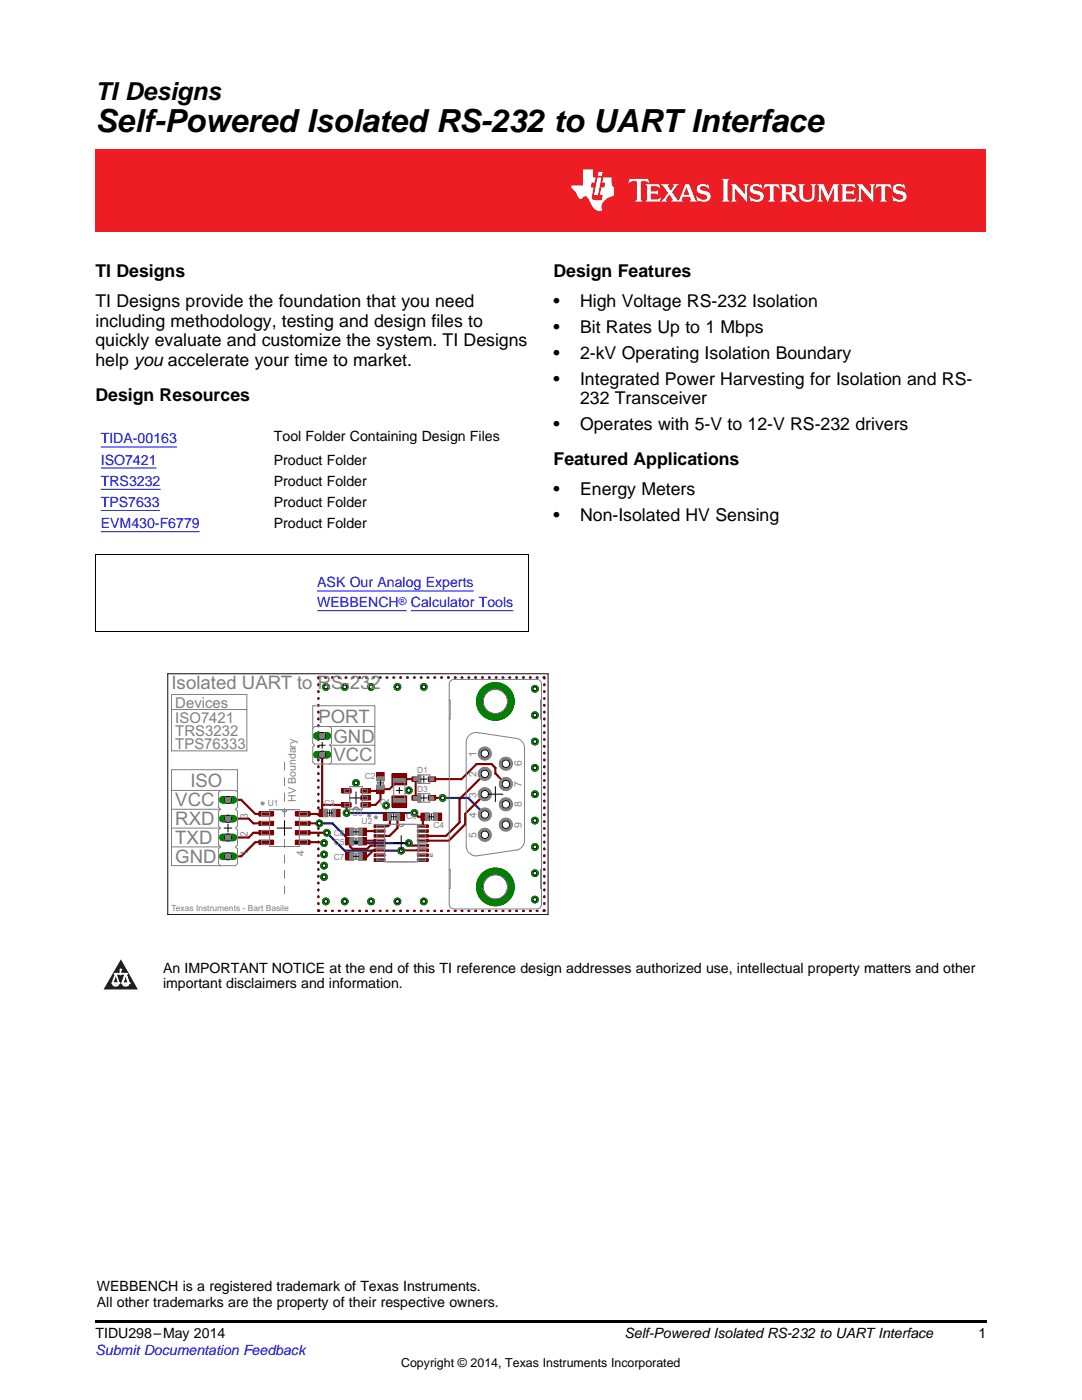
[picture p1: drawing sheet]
<svg xmlns="http://www.w3.org/2000/svg" width="216mm" height="279mm" viewBox="0 0 216 279" stroke-linecap="round" stroke-linejoin="round" font-family="sans-serif">
<defs><g id="words">
<text font-size="6.3" x="19" y="26.4">Self-Powered Isolated RS-232 to UARTInterface</text>
<text font-size="4.9" x="19" y="19.9">TI Designs</text>
<g font-size="3.7" fill="#808080">
<text x="34.2" y="137.5">Isolated UART to RS-232</text>
<text x="63.5" y="144.2">PORT</text>
<text x="66.5" y="148.2">GND</text>
<text x="66.5" y="151.9">VCC</text>
<text x="35" y="160.9">VCC</text>
<text x="38" y="157">ISO</text>
<text x="35" y="164.7">RXD</text>
<text x="35" y="168.5">TXD</text>
<text x="35" y="172.2">GND</text>
</g>
<g font-size="3.5">
<text x="19" y="55.4">TI Designs</text>
<text x="110.5" y="55.4">Design Features</text>
<text x="19" y="61.3">TI Designs provide the foundation that you need</text>
<text x="19" y="65.2">including methodology, testing and design files to</text>
<text x="110.5" y="61.3">•</text>
<text x="115.7" y="61.3">High Voltage RS-232 Isolation</text>
<text x="19" y="69.1">quickly evaluate and customize the system. TI Designs</text>
<text x="110.5" y="66.5">•</text>
<text x="110.5" y="71.6">•</text>
<text x="115.7" y="66.5">Bit Rates Up to 1 Mbps</text>
<text x="115.7" y="71.6">2-kV Operating Isolation Boundary</text>
<text x="19" y="73">help you accelerate your time to market.</text>
<text x="110.5" y="76.8">•</text>
<text x="115.7" y="76.8">Integrated Power Harvesting for Isolation and RS-</text>
<text x="19" y="80">Design Resources</text>
<text x="115.7" y="80.6">232 Transceiver</text>
<text x="110.5" y="85.8">•</text>
<text x="115.7" y="85.8">Operates with 5-V to 12-V RS-232 drivers</text>
<text x="110.5" y="92.9">Featured Applications</text>
<text x="110.5" y="98.8">•</text>
<text x="115.7" y="98.8">Energy Meters</text>
<text x="110.5" y="104">•</text>
<text x="115.7" y="104">Non-Isolated HV Sensing</text>
</g>
<g font-size="3" fill="#808080">
<text x="35" y="141.2">Devices</text>
<text x="35" y="144.2">ISO7421</text>
<text x="35" y="146.9">TRS3232</text>
<text x="35" y="149.5">TPS76333</text>
</g>
<g font-size="2.8" fill="#00f">
<text x="20.1" y="88.5">TIDA-00163</text>
<text x="20.1" y="92.7">ISO7421</text>
<text x="20.1" y="96.9">TRS3232</text>
<text x="20.1" y="101.2">TPS7633</text>
<text x="20.1" y="105.4">EVM430-F6779</text>
<text x="63.3" y="117.2">ASK Our Analog Experts</text>
<text x="63.3" y="121.2">WEBBENCH</text>
<text x="82" y="121.2">Calculator Tools</text>
<text x="19" y="270.4">Submit Documentation Feedback</text>
</g>
<g font-size="2.8">
<text x="54.6" y="88.1">Tool Folder Containing Design Files</text>
<text x="54.6" y="92.7">Product Folder</text>
<text x="54.6" y="96.9">Product Folder</text>
<text x="54.6" y="101.2">Product Folder</text>
<text x="54.6" y="105.4">Product Folder</text>
<text x="32.5" y="194.1">An IMPORTANT NOTICE at the end of this TI reference design addresses authorized use, intellectual property matters and other</text>
<text x="32.5" y="197.3">important disclaimers and information.</text>
<text x="19.3" y="257.7">WEBBENCH is a registered trademark of Texas Instruments.</text>
<text x="19.3" y="260.9">All other trademarks are the property of their respective owners.</text>
<text x="19" y="267.1">TIDU298–May 2014</text>
<text x="124.6" y="267.1">Self-Powered Isolated RS-232 to UARTInterface</text>
<text x="195.3" y="267">1</text>
</g>
<g font-size="2.6" fill="#808080">
<text x="51.9" y="161.8">*</text>
<text x="74.2" y="161.3" transform="rotate(-180 74.2 161.3)">*</text>
<text x="74.5" y="164.6">*</text>
</g>
<text font-size="2.5" x="80" y="272.7">Copyright © 2014, Texas Instruments Incorporated</text>
<text font-size="2.1" fill="#00f" x="79.6" y="120.8">®</text>
<g font-size="2.1" fill="#808080">
<text x="95.1" y="155.1" transform="rotate(-90 95.1 155.1)">2</text>
<text x="95.1" y="151" transform="rotate(-90 95.1 151)">1</text>
<text x="104.1" y="152.9" transform="rotate(-90 104.1 152.9)">6</text>
<text x="59" y="160" transform="rotate(-90 59 160)">HV Boundary</text>
<text x="95.1" y="159.2" transform="rotate(-90 95.1 159.2)">3</text>
<text x="104.1" y="161.1" transform="rotate(-90 104.1 161.1)">8</text>
<text x="104.1" y="157" transform="rotate(-90 104.1 157)">7</text>
<text x="49.4" y="167.1" transform="rotate(-90 49.4 167.1)">2</text>
<text x="49.4" y="163.4" transform="rotate(-90 49.4 163.4)">3</text>
<text x="95.1" y="167.3" transform="rotate(-90 95.1 167.3)">5</text>
<text x="95.1" y="163.2" transform="rotate(-90 95.1 163.2)">4</text>
<text x="104.1" y="165.3" transform="rotate(-90 104.1 165.3)">9</text>
<text x="49.4" y="170.9" transform="rotate(-90 49.4 170.9)">1</text>
<text x="60.7" y="170.9" transform="rotate(-90 60.7 170.9)">4</text>
</g>
<g font-size="1.7" fill="#808080">
<text x="72.8" y="155.6">C2</text>
<text x="83.2" y="154.3">D1</text>
<text x="53.4" y="160.8">U1</text>
<text x="64.7" y="160.8">C3</text>
<text x="75.8" y="160.6">C1</text>
<text x="83.2" y="158.1">D3</text>
<text x="66.6" y="166.8">C8</text>
<text x="70.3" y="162.8">U3</text>
<text x="72.2" y="164.4">U2</text>
<text x="81" y="163.4">C6</text>
<text x="86.5" y="165.3">C4</text>
<text x="66.6" y="171.7">C7</text>
<text x="66.6" y="168.7">C5</text>
<text x="34.2" y="181.8">Texas Instruments - Bart Basile</text>
</g>
</g></defs>
<path d="M19 263.5h177.8v.6h-177.8z" fill="#000"/>
<path d="M24.1 191.5l3.4 6h-6.8z" fill="#231f20"/>
<path d="M22.4 196.2h1.3l-.3 .5h-.4a.55 .55 0 0 1-.6-.5z" fill-rule="evenodd" fill="#fff"/>
<path d="M22.4 196.2h1.3l-.3 .5h-.4a.55 .55 0 0 1-.6-.5z" fill="none" stroke="#231f20" stroke-width=".34"/>
<path d="M22.4 196.2l1.3 .1-.3 .4h-.5z" fill="none" stroke="#fff" stroke-width=".34"/>
<path d="M24 194.4h.1" fill="none" stroke="#fff" stroke-width=".34"/>
<path d="M24 193.5v.9z" fill="#fff"/>
<path d="M24 193.5v.9z" fill="none" stroke="#fff" stroke-width=".34"/>
<circle cx="24" cy="193.5" r=".17" fill="#fff"/>
<path d="M22.9 194.3h.1" fill="none" stroke="#fff" stroke-width=".34"/>
<path d="M22.9 194.3h2.3z" fill="#fff"/>
<path d="M22.9 194.3h2.3z" fill="none" stroke="#fff" stroke-width=".34"/>
<circle cx="25.2" cy="194.3" r=".17" fill="#fff"/>
<path d="M24.4 196.2h.1" fill="none" stroke="#fff" stroke-width=".34"/>
<path d="M25.1 194.3l-.7 1.9z" fill="#fff"/>
<path d="M25.1 194.3l-.7 1.9z" fill="none" stroke="#fff" stroke-width=".34"/>
<path d="M25.1 194.3l.6 1.9z" fill="#fff"/>
<path d="M25.1 194.3l.6 1.9z" fill="none" stroke="#fff" stroke-width=".34"/>
<path d="M25.7 196.2h.1" fill="none" stroke="#fff" stroke-width=".34"/>
<circle cx="22.4" cy="196.2" r=".17" fill="#fff"/>
<path d="M23.1 194.3l-.7 1.9z" fill="#fff"/>
<path d="M23.1 194.3l-.7 1.9z" fill="none" stroke="#fff" stroke-width=".34"/>
<path d="M23.1 194.3l.6 1.9z" fill="#fff"/>
<path d="M23.1 194.3l.6 1.9z" fill="none" stroke="#fff" stroke-width=".34"/>
<circle cx="23.7" cy="196.2" r=".17" fill="#fff"/>
<path d="M24.5 196.2h1.2a.65 .65 0 0 1-.6 .5 .65 .65 0 0 1-.6-.5z" fill-rule="evenodd" fill="#fff"/>
<path d="M24.5 196.2h1.2a.65 .65 0 0 1-.6 .5 .65 .65 0 0 1-.6-.5z" fill="none" stroke="#231f20" stroke-width=".34"/>
<path d="M24.5 196.2h1.2l-.4 .5h-.5z" fill="none" stroke="#fff" stroke-width=".34"/>
<path d="M24.4 196.2h.1" fill="none" stroke="#fff" stroke-width=".34"/>
<circle cx="25.7" cy="196.2" r=".17" fill="#fff"/>
<g fill="none" stroke="#000080" stroke-width=".43">
<path d="M63.5 136.6v.1M63.5 137.9v.2M63.5 139.3v.2M63.7 135.2h-.2v.2M64.9 135.2h.2M66.2 135.2h.2M67.6 135.2h.2M69 135.2h.1M70.3 135.2h.2M71.7 135.2h.2M73.1 135.2h.1M74.4 135.2h.2"/>
<path d="M75.8 135.2h.1M77.1 135.2h.2M78.5 135.2h.2M79.9 135.2h.1M81.2 135.2h.2M82.6 135.2h.1M84 135.2h.1M85.3 135.2h.2M86.7 135.2h.1M88 135.2h.2M89.4 135.2h.2M90.7 135.2h.2"/>
<path d="M92.1 135.2h.2M93.5 135.2h.1M94.8 135.2h.2M96.2 135.2h.2M97.6 135.2h.1M98.9 135.2h.2M100.3 135.2h.1M101.6 135.2h.2M103 135.2h.2M104.4 135.2h.1M105.7 135.2h.2M107.1 135.2h.2"/>
<path d="M108.5 135.2h.1v.2M108.6 136.6v.1M108.6 137.9v.2M108.6 139.3v.2M63.5 153v.1M63.5 154.3v.2M63.5 155.7v.2M63.5 157.1v.1M63.5 158.4v.2M63.5 159.8v.1M63.5 140.7v.1M63.5 142v.2"/>
<path d="M63.5 143.4v.2M63.5 144.8v.1M63.5 146.1v.2M63.5 147.5v.2M63.5 148.9v.1M63.5 150.2v.2M63.5 151.6v.1M88.3 159.2h5.1l3.3 3.4M108.6 140.7v.1M108.6 142v.2M108.6 143.4v.2M108.6 144.8v.1"/>
<path d="M108.6 146.1v.2M108.6 147.5v.2M108.6 148.9v.1M108.6 150.2v.2M108.6 151.6v.1M108.6 153v.1M108.6 154.3v.2M108.6 155.7v.2M108.6 157.1v.1M108.6 158.4v.2M108.6 159.8v.1M63.5 161.1v.2"/>
<path d="M63.5 162.5v.2M63.5 163.9v.1M63.5 165.2v.2M63.5 166.6v.2M63.5 168v.1M63.5 169.3v.2M63.5 170.7v.2M63.5 172.1v.1M63.5 173.4v.2M63.5 174.8v.2M63.5 176.2v.1M63.5 177.5v.2"/>
<path d="M63.5 178.9v.2M63.7 164.3h2.6l4 4h11.3M65.2 166.2l3.6 3.6h11.3M69.2 162.3h13.5M108.6 161.1v.2M108.6 162.5v.2M108.6 163.9v.1M108.6 165.2v.2M108.6 166.6v.2M108.6 168v.1M108.6 169.3v.2M108.6 170.7v.2"/>
<path d="M108.6 172.1v.1M108.6 173.4v.2M108.6 174.8v.2M108.6 176.2v.1M108.6 177.5v.2M108.6 178.9v.2M63.5 181.6v.2h.2M63.5 180.2v.2M64.9 181.8h.2M66.2 181.8h.2M67.6 181.8h.2M69 181.8h.1"/>
<path d="M70.3 181.8h.2M71.7 181.8h.2M73.1 181.8h.1M74.4 181.8h.2M75.8 181.8h.1M77.1 181.8h.2M78.5 181.8h.2M79.9 181.8h.1M81.2 181.8h.2M82.6 181.8h.1M84 181.8h.1M85.3 181.8h.2"/>
<path d="M86.7 181.8h.1M88 181.8h.2M89.4 181.8h.2M90.7 181.8h.2M92.1 181.8h.2M93.5 181.8h.1M94.8 181.8h.2M96.2 181.8h.2M97.6 181.8h.1M98.9 181.8h.2M100.3 181.8h.1M101.6 181.8h.2"/>
<path d="M103 181.8h.2M104.4 181.8h.1M105.7 181.8h.2M107.1 181.8h.2M108.6 180.2v.2M108.6 181.6v.2h-.1"/>
</g>
<circle cx="96.7" cy="150.4" r="1.22" fill="#008000"/>
<circle cx="96.7" cy="150.4" r="1.22" fill="none" stroke="#008000" stroke-width=".2"/>
<circle cx="96.7" cy="150.4" r=".75" fill="#fff"/>
<circle cx="96.7" cy="150.4" r=".75" fill="none" stroke="#000" stroke-width=".2"/>
<circle cx="96.7" cy="154.4" r="1.22" fill="#008000"/>
<circle cx="96.7" cy="154.4" r="1.22" fill="none" stroke="#008000" stroke-width=".2"/>
<circle cx="96.7" cy="154.4" r=".75" fill="#fff"/>
<circle cx="96.7" cy="154.4" r=".75" fill="none" stroke="#000" stroke-width=".2"/>
<circle cx="96.7" cy="158.5" r="1.22" fill="#008000"/>
<circle cx="96.7" cy="158.5" r="1.22" fill="none" stroke="#008000" stroke-width=".2"/>
<circle cx="96.7" cy="158.5" r=".75" fill="#fff"/>
<circle cx="96.7" cy="158.5" r=".75" fill="none" stroke="#000" stroke-width=".2"/>
<circle cx="96.7" cy="162.6" r="1.22" fill="#008000"/>
<circle cx="96.7" cy="162.6" r="1.22" fill="none" stroke="#008000" stroke-width=".2"/>
<circle cx="96.7" cy="162.6" r=".75" fill="#fff"/>
<circle cx="96.7" cy="162.6" r=".75" fill="none" stroke="#000" stroke-width=".2"/>
<circle cx="96.7" cy="166.6" r="1.22" fill="#008000"/>
<circle cx="96.7" cy="166.6" r="1.22" fill="none" stroke="#008000" stroke-width=".2"/>
<circle cx="96.7" cy="166.6" r=".75" fill="#fff"/>
<circle cx="96.7" cy="166.6" r=".75" fill="none" stroke="#000" stroke-width=".2"/>
<circle cx="100.9" cy="152.4" r="1.22" fill="#008000"/>
<circle cx="100.9" cy="152.4" r="1.22" fill="none" stroke="#008000" stroke-width=".2"/>
<circle cx="100.9" cy="152.4" r=".75" fill="#fff"/>
<circle cx="100.9" cy="152.4" r=".75" fill="none" stroke="#000" stroke-width=".2"/>
<circle cx="100.9" cy="156.5" r="1.22" fill="#008000"/>
<circle cx="100.9" cy="156.5" r="1.22" fill="none" stroke="#008000" stroke-width=".2"/>
<circle cx="100.9" cy="156.5" r=".75" fill="#fff"/>
<circle cx="100.9" cy="156.5" r=".75" fill="none" stroke="#000" stroke-width=".2"/>
<circle cx="100.9" cy="160.5" r="1.22" fill="#008000"/>
<circle cx="100.9" cy="160.5" r="1.22" fill="none" stroke="#008000" stroke-width=".2"/>
<circle cx="100.9" cy="160.5" r=".75" fill="#fff"/>
<circle cx="100.9" cy="160.5" r=".75" fill="none" stroke="#000" stroke-width=".2"/>
<circle cx="100.9" cy="164.6" r="1.22" fill="#008000"/>
<circle cx="100.9" cy="164.6" r="1.22" fill="none" stroke="#008000" stroke-width=".2"/>
<circle cx="100.9" cy="164.6" r=".75" fill="#fff"/>
<circle cx="100.9" cy="164.6" r=".75" fill="none" stroke="#000" stroke-width=".2"/>
<circle cx="98.8" cy="177" r="3.8" fill="#008000"/>
<circle cx="98.8" cy="177" r="3.8" fill="none" stroke="#008000" stroke-width=".2"/>
<circle cx="98.8" cy="177" r="2.44" fill="#fff"/>
<circle cx="98.8" cy="177" r="2.44" fill="none" stroke="#000" stroke-width=".2"/>
<circle cx="98.8" cy="140" r="3.8" fill="#008000"/>
<circle cx="98.8" cy="140" r="3.8" fill="none" stroke="#008000" stroke-width=".2"/>
<circle cx="98.8" cy="140" r="2.44" fill="#fff"/>
<circle cx="98.8" cy="140" r="2.44" fill="none" stroke="#000" stroke-width=".2"/>
<path d="M44.5 170.9h2" fill="none" stroke="#008000" stroke-width="1.5"/>
<circle cx="45.5" cy="170.9" r=".67" fill="#fff"/>
<circle cx="45.5" cy="170.9" r=".67" fill="none" stroke="#000" stroke-width=".2"/>
<path d="M44.5 167.1h2" fill="none" stroke="#008000" stroke-width="1.5"/>
<circle cx="45.5" cy="167.1" r=".67" fill="#fff"/>
<circle cx="45.5" cy="167.1" r=".67" fill="none" stroke="#000" stroke-width=".2"/>
<path d="M44.5 163.4h2" fill="none" stroke="#008000" stroke-width="1.5"/>
<circle cx="45.5" cy="163.4" r=".67" fill="#fff"/>
<circle cx="45.5" cy="163.4" r=".67" fill="none" stroke="#000" stroke-width=".2"/>
<path d="M44.5 159.6h2" fill="none" stroke="#008000" stroke-width="1.5"/>
<circle cx="45.5" cy="159.6" r=".67" fill="#fff"/>
<circle cx="45.5" cy="159.6" r=".67" fill="none" stroke="#000" stroke-width=".2"/>
<path d="M63.2 150.6h2.1" fill="none" stroke="#008000" stroke-width="1.5"/>
<circle cx="64.3" cy="150.6" r=".67" fill="#fff"/>
<circle cx="64.3" cy="150.6" r=".67" fill="none" stroke="#000" stroke-width=".2"/>
<path d="M63.2 146.9h2.1" fill="none" stroke="#008000" stroke-width="1.5"/>
<circle cx="64.3" cy="146.9" r=".67" fill="#fff"/>
<circle cx="64.3" cy="146.9" r=".67" fill="none" stroke="#000" stroke-width=".2"/>
<circle cx="88.3" cy="159.2" r=".67" fill="#008000"/>
<circle cx="88.3" cy="159.2" r=".67" fill="none" stroke="#008000" stroke-width=".2"/>
<circle cx="88.3" cy="159.2" r=".37" fill="#fff"/>
<circle cx="88.3" cy="159.2" r=".37" fill="none" stroke="#000" stroke-width=".2"/>
<circle cx="81.6" cy="168.3" r=".67" fill="#008000"/>
<circle cx="81.6" cy="168.3" r=".67" fill="none" stroke="#008000" stroke-width=".2"/>
<circle cx="81.6" cy="168.3" r=".37" fill="#fff"/>
<circle cx="81.6" cy="168.3" r=".37" fill="none" stroke="#000" stroke-width=".2"/>
<circle cx="63.7" cy="164.3" r=".67" fill="#008000"/>
<circle cx="63.7" cy="164.3" r=".67" fill="none" stroke="#008000" stroke-width=".2"/>
<circle cx="63.7" cy="164.3" r=".37" fill="#fff"/>
<circle cx="63.7" cy="164.3" r=".37" fill="none" stroke="#000" stroke-width=".2"/>
<circle cx="80.1" cy="169.8" r=".67" fill="#008000"/>
<circle cx="80.1" cy="169.8" r=".67" fill="none" stroke="#008000" stroke-width=".2"/>
<circle cx="80.1" cy="169.8" r=".37" fill="#fff"/>
<circle cx="80.1" cy="169.8" r=".37" fill="none" stroke="#000" stroke-width=".2"/>
<circle cx="65.2" cy="166.2" r=".67" fill="#008000"/>
<circle cx="65.2" cy="166.2" r=".67" fill="none" stroke="#008000" stroke-width=".2"/>
<circle cx="65.2" cy="166.2" r=".37" fill="#fff"/>
<circle cx="65.2" cy="166.2" r=".37" fill="none" stroke="#000" stroke-width=".2"/>
<circle cx="64.7" cy="168.3" r=".67" fill="#008000"/>
<circle cx="64.7" cy="168.3" r=".67" fill="none" stroke="#008000" stroke-width=".2"/>
<circle cx="64.7" cy="168.3" r=".37" fill="#fff"/>
<circle cx="64.7" cy="168.3" r=".37" fill="none" stroke="#000" stroke-width=".2"/>
<circle cx="84.6" cy="137.1" r=".67" fill="#008000"/>
<circle cx="84.6" cy="137.1" r=".67" fill="none" stroke="#008000" stroke-width=".2"/>
<circle cx="84.6" cy="137.1" r=".37" fill="#fff"/>
<circle cx="84.6" cy="137.1" r=".37" fill="none" stroke="#000" stroke-width=".2"/>
<circle cx="79.3" cy="137.1" r=".67" fill="#008000"/>
<circle cx="79.3" cy="137.1" r=".67" fill="none" stroke="#008000" stroke-width=".2"/>
<circle cx="79.3" cy="137.1" r=".37" fill="#fff"/>
<circle cx="79.3" cy="137.1" r=".37" fill="none" stroke="#000" stroke-width=".2"/>
<circle cx="74" cy="137.1" r=".67" fill="#008000"/>
<circle cx="74" cy="137.1" r=".67" fill="none" stroke="#008000" stroke-width=".2"/>
<circle cx="74" cy="137.1" r=".37" fill="#fff"/>
<circle cx="74" cy="137.1" r=".37" fill="none" stroke="#000" stroke-width=".2"/>
<circle cx="68.8" cy="137.1" r=".67" fill="#008000"/>
<circle cx="68.8" cy="137.1" r=".67" fill="none" stroke="#008000" stroke-width=".2"/>
<circle cx="68.8" cy="137.1" r=".37" fill="#fff"/>
<circle cx="68.8" cy="137.1" r=".37" fill="none" stroke="#000" stroke-width=".2"/>
<circle cx="65" cy="137.1" r=".67" fill="#008000"/>
<circle cx="65" cy="137.1" r=".67" fill="none" stroke="#008000" stroke-width=".2"/>
<circle cx="65" cy="137.1" r=".37" fill="#fff"/>
<circle cx="65" cy="137.1" r=".37" fill="none" stroke="#000" stroke-width=".2"/>
<circle cx="106.7" cy="137.5" r=".67" fill="#008000"/>
<circle cx="106.7" cy="137.5" r=".67" fill="none" stroke="#008000" stroke-width=".2"/>
<circle cx="106.7" cy="137.5" r=".37" fill="#fff"/>
<circle cx="106.7" cy="137.5" r=".37" fill="none" stroke="#000" stroke-width=".2"/>
<circle cx="106.7" cy="142.7" r=".67" fill="#008000"/>
<circle cx="106.7" cy="142.7" r=".67" fill="none" stroke="#008000" stroke-width=".2"/>
<circle cx="106.7" cy="142.7" r=".37" fill="#fff"/>
<circle cx="106.7" cy="142.7" r=".37" fill="none" stroke="#000" stroke-width=".2"/>
<circle cx="106.7" cy="148" r=".67" fill="#008000"/>
<circle cx="106.7" cy="148" r=".67" fill="none" stroke="#008000" stroke-width=".2"/>
<circle cx="106.7" cy="148" r=".37" fill="#fff"/>
<circle cx="106.7" cy="148" r=".37" fill="none" stroke="#000" stroke-width=".2"/>
<circle cx="106.7" cy="153.2" r=".67" fill="#008000"/>
<circle cx="106.7" cy="153.2" r=".67" fill="none" stroke="#008000" stroke-width=".2"/>
<circle cx="106.7" cy="153.2" r=".37" fill="#fff"/>
<circle cx="106.7" cy="153.2" r=".37" fill="none" stroke="#000" stroke-width=".2"/>
<circle cx="106.7" cy="158.5" r=".67" fill="#008000"/>
<circle cx="106.7" cy="158.5" r=".67" fill="none" stroke="#008000" stroke-width=".2"/>
<circle cx="106.7" cy="158.5" r=".37" fill="#fff"/>
<circle cx="106.7" cy="158.5" r=".37" fill="none" stroke="#000" stroke-width=".2"/>
<circle cx="106.7" cy="163.8" r=".67" fill="#008000"/>
<circle cx="106.7" cy="163.8" r=".67" fill="none" stroke="#008000" stroke-width=".2"/>
<circle cx="106.7" cy="163.8" r=".37" fill="#fff"/>
<circle cx="106.7" cy="163.8" r=".37" fill="none" stroke="#000" stroke-width=".2"/>
<circle cx="106.7" cy="169" r=".67" fill="#008000"/>
<circle cx="106.7" cy="169" r=".67" fill="none" stroke="#008000" stroke-width=".2"/>
<circle cx="106.7" cy="169" r=".37" fill="#fff"/>
<circle cx="106.7" cy="169" r=".37" fill="none" stroke="#000" stroke-width=".2"/>
<circle cx="106.7" cy="174.3" r=".67" fill="#008000"/>
<circle cx="106.7" cy="174.3" r=".67" fill="none" stroke="#008000" stroke-width=".2"/>
<circle cx="106.7" cy="174.3" r=".37" fill="#fff"/>
<circle cx="106.7" cy="174.3" r=".37" fill="none" stroke="#000" stroke-width=".2"/>
<circle cx="106.7" cy="179.5" r=".67" fill="#008000"/>
<circle cx="106.7" cy="179.5" r=".67" fill="none" stroke="#008000" stroke-width=".2"/>
<circle cx="106.7" cy="179.5" r=".37" fill="#fff"/>
<circle cx="106.7" cy="179.5" r=".37" fill="none" stroke="#000" stroke-width=".2"/>
<circle cx="64.7" cy="170.5" r=".67" fill="#008000"/>
<circle cx="64.7" cy="170.5" r=".67" fill="none" stroke="#008000" stroke-width=".2"/>
<circle cx="64.7" cy="170.5" r=".37" fill="#fff"/>
<circle cx="64.7" cy="170.5" r=".37" fill="none" stroke="#000" stroke-width=".2"/>
<circle cx="64.7" cy="172.8" r=".67" fill="#008000"/>
<circle cx="64.7" cy="172.8" r=".67" fill="none" stroke="#008000" stroke-width=".2"/>
<circle cx="64.7" cy="172.8" r=".37" fill="#fff"/>
<circle cx="64.7" cy="172.8" r=".37" fill="none" stroke="#000" stroke-width=".2"/>
<circle cx="64.7" cy="175" r=".67" fill="#008000"/>
<circle cx="64.7" cy="175" r=".67" fill="none" stroke="#008000" stroke-width=".2"/>
<circle cx="64.7" cy="175" r=".37" fill="#fff"/>
<circle cx="64.7" cy="175" r=".37" fill="none" stroke="#000" stroke-width=".2"/>
<circle cx="84.6" cy="179.9" r=".67" fill="#008000"/>
<circle cx="84.6" cy="179.9" r=".67" fill="none" stroke="#008000" stroke-width=".2"/>
<circle cx="84.6" cy="179.9" r=".37" fill="#fff"/>
<circle cx="84.6" cy="179.9" r=".37" fill="none" stroke="#000" stroke-width=".2"/>
<circle cx="79.3" cy="179.9" r=".67" fill="#008000"/>
<circle cx="79.3" cy="179.9" r=".67" fill="none" stroke="#008000" stroke-width=".2"/>
<circle cx="79.3" cy="179.9" r=".37" fill="#fff"/>
<circle cx="79.3" cy="179.9" r=".37" fill="none" stroke="#000" stroke-width=".2"/>
<circle cx="74" cy="179.9" r=".67" fill="#008000"/>
<circle cx="74" cy="179.9" r=".67" fill="none" stroke="#008000" stroke-width=".2"/>
<circle cx="74" cy="179.9" r=".37" fill="#fff"/>
<circle cx="74" cy="179.9" r=".37" fill="none" stroke="#000" stroke-width=".2"/>
<circle cx="68.8" cy="179.9" r=".67" fill="#008000"/>
<circle cx="68.8" cy="179.9" r=".67" fill="none" stroke="#008000" stroke-width=".2"/>
<circle cx="68.8" cy="179.9" r=".37" fill="#fff"/>
<circle cx="68.8" cy="179.9" r=".37" fill="none" stroke="#000" stroke-width=".2"/>
<circle cx="65" cy="179.9" r=".67" fill="#008000"/>
<circle cx="65" cy="179.9" r=".67" fill="none" stroke="#008000" stroke-width=".2"/>
<circle cx="65" cy="179.9" r=".37" fill="#fff"/>
<circle cx="65" cy="179.9" r=".37" fill="none" stroke="#000" stroke-width=".2"/>
<circle cx="71" cy="156.2" r=".67" fill="#008000"/>
<circle cx="71" cy="156.2" r=".67" fill="none" stroke="#008000" stroke-width=".2"/>
<circle cx="71" cy="156.2" r=".37" fill="#fff"/>
<circle cx="71" cy="156.2" r=".37" fill="none" stroke="#000" stroke-width=".2"/>
<circle cx="81.6" cy="157.7" r=".67" fill="#008000"/>
<circle cx="81.6" cy="157.7" r=".67" fill="none" stroke="#008000" stroke-width=".2"/>
<circle cx="81.6" cy="157.7" r=".37" fill="#fff"/>
<circle cx="81.6" cy="157.7" r=".37" fill="none" stroke="#000" stroke-width=".2"/>
<circle cx="77" cy="160.8" r=".67" fill="#008000"/>
<circle cx="77" cy="160.8" r=".67" fill="none" stroke="#008000" stroke-width=".2"/>
<circle cx="77.1" cy="160.8" r=".37" fill="#fff"/>
<circle cx="77.1" cy="160.8" r=".37" fill="none" stroke="#000" stroke-width=".2"/>
<circle cx="69.2" cy="162.3" r=".67" fill="#008000"/>
<circle cx="69.2" cy="162.3" r=".67" fill="none" stroke="#008000" stroke-width=".2"/>
<circle cx="69.2" cy="162.3" r=".37" fill="#fff"/>
<circle cx="69.2" cy="162.3" r=".37" fill="none" stroke="#000" stroke-width=".2"/>
<circle cx="82.7" cy="162.3" r=".67" fill="#008000"/>
<circle cx="82.7" cy="162.3" r=".67" fill="none" stroke="#008000" stroke-width=".2"/>
<circle cx="82.7" cy="162.3" r=".37" fill="#fff"/>
<circle cx="82.7" cy="162.3" r=".37" fill="none" stroke="#000" stroke-width=".2"/>
<path d="M51.7 162h2.9v.9h-2.9z" fill-rule="evenodd" fill="#800000"/>
<path d="M51.7 162h2.9v.9h-2.9z" fill="none" stroke="#800000" stroke-width=".2"/>
<path d="M51.7 163.9h2.9v.8h-2.9z" fill-rule="evenodd" fill="#800000"/>
<path d="M51.7 163.9h2.9v.8h-2.9z" fill="none" stroke="#800000" stroke-width=".2"/>
<path d="M51.7 165.8h2.9v.8h-2.9z" fill-rule="evenodd" fill="#800000"/>
<path d="M51.7 165.8h2.9v.8h-2.9z" fill="none" stroke="#800000" stroke-width=".2"/>
<path d="M51.7 167.7h2.9v.8h-2.9z" fill-rule="evenodd" fill="#800000"/>
<path d="M51.7 167.7h2.9v.8h-2.9z" fill="none" stroke="#800000" stroke-width=".2"/>
<path d="M58.9 167.7h3v.8h-3z" fill-rule="evenodd" fill="#800000"/>
<path d="M58.9 167.7h3v.8h-3z" fill="none" stroke="#800000" stroke-width=".2"/>
<path d="M58.9 165.8h3v.8h-3z" fill-rule="evenodd" fill="#800000"/>
<path d="M58.9 165.8h3v.8h-3z" fill="none" stroke="#800000" stroke-width=".2"/>
<path d="M58.9 163.9h3v.8h-3z" fill-rule="evenodd" fill="#800000"/>
<path d="M58.9 163.9h3v.8h-3z" fill="none" stroke="#800000" stroke-width=".2"/>
<path d="M58.9 162h3v.9h-3z" fill-rule="evenodd" fill="#800000"/>
<path d="M58.9 162h3v.9h-3z" fill="none" stroke="#800000" stroke-width=".2"/>
<path d="M74.6 164.6h2.2v.6h-2.2z" fill-rule="evenodd" fill="#800000"/>
<path d="M74.6 164.6h2.2v.6h-2.2z" fill="none" stroke="#800000" stroke-width=".2"/>
<path d="M74.6 165.6h2.2v.5h-2.2z" fill-rule="evenodd" fill="#800000"/>
<path d="M74.6 165.6h2.2v.5h-2.2z" fill="none" stroke="#800000" stroke-width=".2"/>
<path d="M74.6 166.6h2.2v.5h-2.2z" fill-rule="evenodd" fill="#800000"/>
<path d="M74.6 166.6h2.2v.5h-2.2z" fill="none" stroke="#800000" stroke-width=".2"/>
<path d="M74.6 167.5h2.2v.5h-2.2z" fill-rule="evenodd" fill="#800000"/>
<path d="M74.6 167.5h2.2v.5h-2.2z" fill="none" stroke="#800000" stroke-width=".2"/>
<path d="M74.6 168.5h2.2v.5h-2.2z" fill-rule="evenodd" fill="#800000"/>
<path d="M74.6 168.5h2.2v.5h-2.2z" fill="none" stroke="#800000" stroke-width=".2"/>
<path d="M74.6 169.4h2.2v.6h-2.2z" fill-rule="evenodd" fill="#800000"/>
<path d="M74.6 169.4h2.2v.6h-2.2z" fill="none" stroke="#800000" stroke-width=".2"/>
<path d="M74.6 170.4h2.2v.5h-2.2z" fill-rule="evenodd" fill="#800000"/>
<path d="M74.6 170.4h2.2v.5h-2.2z" fill="none" stroke="#800000" stroke-width=".2"/>
<path d="M74.6 171.4h2.2v.5h-2.2z" fill-rule="evenodd" fill="#800000"/>
<path d="M74.6 171.4h2.2v.5h-2.2z" fill="none" stroke="#800000" stroke-width=".2"/>
<path d="M83.3 171.4h2.2v.5h-2.2z" fill-rule="evenodd" fill="#800000"/>
<path d="M83.3 171.4h2.2v.5h-2.2z" fill="none" stroke="#800000" stroke-width=".2"/>
<path d="M83.3 170.4h2.2v.5h-2.2z" fill-rule="evenodd" fill="#800000"/>
<path d="M83.3 170.4h2.2v.5h-2.2z" fill="none" stroke="#800000" stroke-width=".2"/>
<path d="M83.3 169.4h2.2v.6h-2.2z" fill-rule="evenodd" fill="#800000"/>
<path d="M83.3 169.4h2.2v.6h-2.2z" fill="none" stroke="#800000" stroke-width=".2"/>
<path d="M83.3 168.5h2.2v.5h-2.2z" fill-rule="evenodd" fill="#800000"/>
<path d="M83.3 168.5h2.2v.5h-2.2z" fill="none" stroke="#800000" stroke-width=".2"/>
<path d="M83.3 167.5h2.2v.5h-2.2z" fill-rule="evenodd" fill="#800000"/>
<path d="M83.3 167.5h2.2v.5h-2.2z" fill="none" stroke="#800000" stroke-width=".2"/>
<path d="M83.3 166.6h2.2v.5h-2.2z" fill-rule="evenodd" fill="#800000"/>
<path d="M83.3 166.6h2.2v.5h-2.2z" fill="none" stroke="#800000" stroke-width=".2"/>
<path d="M83.3 165.6h2.2v.5h-2.2z" fill-rule="evenodd" fill="#800000"/>
<path d="M83.3 165.6h2.2v.5h-2.2z" fill="none" stroke="#800000" stroke-width=".2"/>
<path d="M83.3 164.6h2.2v.6h-2.2z" fill-rule="evenodd" fill="#800000"/>
<path d="M83.3 164.6h2.2v.6h-2.2z" fill="none" stroke="#800000" stroke-width=".2"/>
<path d="M82.2 155.1h1.5v.8h-1.5z" fill-rule="evenodd" fill="#800000"/>
<path d="M82.2 155.1h1.5v.8h-1.5z" fill="none" stroke="#800000" stroke-width=".2"/>
<path d="M85.5 155.1h1.4v.8h-1.4z" fill-rule="evenodd" fill="#800000"/>
<path d="M85.5 155.1h1.4v.8h-1.4z" fill="none" stroke="#800000" stroke-width=".2"/>
<path d="M82.2 158.8h1.5v.9h-1.5z" fill-rule="evenodd" fill="#800000"/>
<path d="M82.2 158.8h1.5v.9h-1.5z" fill="none" stroke="#800000" stroke-width=".2"/>
<path d="M85.5 158.8h1.4v.9h-1.4z" fill-rule="evenodd" fill="#800000"/>
<path d="M85.5 158.8h1.4v.9h-1.4z" fill="none" stroke="#800000" stroke-width=".2"/>
<path d="M78.2 154.4h3v2.2h-3z" fill-rule="evenodd" fill="#800000"/>
<path d="M78.2 154.4h3v2.2h-3z" fill="none" stroke="#800000" stroke-width=".2"/>
<path d="M78.2 158.9h3v2.2h-3z" fill-rule="evenodd" fill="#800000"/>
<path d="M78.2 158.9h3v2.2h-3z" fill="none" stroke="#800000" stroke-width=".2"/>
<path d="M72 160.2h1.9v.8h-1.9z" fill-rule="evenodd" fill="#800000"/>
<path d="M72 160.2h1.9v.8h-1.9z" fill="none" stroke="#800000" stroke-width=".2"/>
<path d="M72 158.8h1.9v.9h-1.9z" fill-rule="evenodd" fill="#800000"/>
<path d="M72 158.8h1.9v.9h-1.9z" fill="none" stroke="#800000" stroke-width=".2"/>
<path d="M72 157.4h1.9v.9h-1.9z" fill-rule="evenodd" fill="#800000"/>
<path d="M72 157.4h1.9v.9h-1.9z" fill="none" stroke="#800000" stroke-width=".2"/>
<path d="M68.2 157.4h1.9v.9h-1.9z" fill-rule="evenodd" fill="#800000"/>
<path d="M68.2 157.4h1.9v.9h-1.9z" fill="none" stroke="#800000" stroke-width=".2"/>
<path d="M68.2 160.2h1.9v.8h-1.9z" fill-rule="evenodd" fill="#800000"/>
<path d="M68.2 160.2h1.9v.8h-1.9z" fill="none" stroke="#800000" stroke-width=".2"/>
<path d="M75.2 156.7h1.5v1.6h-1.5z" fill-rule="evenodd" fill="#800000"/>
<path d="M75.2 156.7h1.5v1.6h-1.5z" fill="none" stroke="#800000" stroke-width=".2"/>
<path d="M75.2 154.2h1.5v1.6h-1.5z" fill-rule="evenodd" fill="#800000"/>
<path d="M75.2 154.2h1.5v1.6h-1.5z" fill="none" stroke="#800000" stroke-width=".2"/>
<path d="M84 162.3h1.6v1.4h-1.6z" fill-rule="evenodd" fill="#800000"/>
<path d="M84 162.3h1.6v1.4h-1.6z" fill="none" stroke="#800000" stroke-width=".2"/>
<path d="M86.5 162.3h1.6v1.4h-1.6z" fill-rule="evenodd" fill="#800000"/>
<path d="M86.5 162.3h1.6v1.4h-1.6z" fill="none" stroke="#800000" stroke-width=".2"/>
<path d="M71.5 167.2h1.6v1.4h-1.6z" fill-rule="evenodd" fill="#800000"/>
<path d="M71.5 167.2h1.6v1.4h-1.6z" fill="none" stroke="#800000" stroke-width=".2"/>
<path d="M69 167.2h1.6v1.4h-1.6z" fill-rule="evenodd" fill="#800000"/>
<path d="M69 167.2h1.6v1.4h-1.6z" fill="none" stroke="#800000" stroke-width=".2"/>
<path d="M76.5 162.3h1.6v1.4h-1.6z" fill-rule="evenodd" fill="#800000"/>
<path d="M76.5 162.3h1.6v1.4h-1.6z" fill="none" stroke="#800000" stroke-width=".2"/>
<path d="M79 162.3h1.6v1.4h-1.6z" fill-rule="evenodd" fill="#800000"/>
<path d="M79 162.3h1.6v1.4h-1.6z" fill="none" stroke="#800000" stroke-width=".2"/>
<path d="M63.7 161.5h1.6v1.5h-1.6z" fill-rule="evenodd" fill="#800000"/>
<path d="M63.7 161.5h1.6v1.5h-1.6z" fill="none" stroke="#800000" stroke-width=".2"/>
<path d="M66.2 161.5h1.7v1.5h-1.7z" fill-rule="evenodd" fill="#800000"/>
<path d="M66.2 161.5h1.7v1.5h-1.7z" fill="none" stroke="#800000" stroke-width=".2"/>
<path d="M69 165.3h1.6v1.4h-1.6z" fill-rule="evenodd" fill="#800000"/>
<path d="M69 165.3h1.6v1.4h-1.6z" fill="none" stroke="#800000" stroke-width=".2"/>
<path d="M71.5 165.3h1.6v1.4h-1.6z" fill-rule="evenodd" fill="#800000"/>
<path d="M71.5 165.3h1.6v1.4h-1.6z" fill="none" stroke="#800000" stroke-width=".2"/>
<path d="M69 170.2h1.6v1.4h-1.6z" fill-rule="evenodd" fill="#800000"/>
<path d="M69 170.2h1.6v1.4h-1.6z" fill="none" stroke="#800000" stroke-width=".2"/>
<path d="M71.5 170.2h1.6v1.4h-1.6z" fill-rule="evenodd" fill="#800000"/>
<path d="M71.5 170.2h1.6v1.4h-1.6z" fill="none" stroke="#800000" stroke-width=".2"/>
<g fill="none" stroke="#800000" stroke-width=".43">
<path d="M63.5 136.6v.1M63.5 137.9v.2M63.5 139.3v.2M63.7 135.2h-.2v.2M64.9 135.2h.2M66.2 135.2h.2M67.6 135.2h.2M69 135.2h.1M70.3 135.2h.2M71.7 135.2h.2M73.1 135.2h.1M74.4 135.2h.2"/>
<path d="M75.8 135.2h.1M77.1 135.2h.2M78.5 135.2h.2M79.9 135.2h.1M81.2 135.2h.2M82.6 135.2h.1M84 135.2h.1M85.3 135.2h.2M86.7 135.2h.1M88 135.2h.2M89.4 135.2h.2M90.7 135.2h.2"/>
<path d="M92.1 135.2h.2M93.5 135.2h.1M94.8 135.2h.2M96.2 135.2h.2M97.6 135.2h.1M98.9 135.2h.2M100.3 135.2h.1M101.6 135.2h.2M103 135.2h.2M104.4 135.2h.1M105.7 135.2h.2M107.1 135.2h.2"/>
<path d="M108.5 135.2h.1v.2M108.6 136.6v.1M108.6 137.9v.2M108.6 139.3v.2M45.5 159.6h2.6l2.8 2.8h2.2M63.5 153v.1M63.5 154.3v.2M63.5 155.7v.2M63.5 157.1v.1M63.5 158.4v.2M63.5 159.8v.1M63.5 140.7v.1"/>
<path d="M63.5 142v.2M63.5 143.4v.2M63.5 144.8v.1M63.5 146.1v.2M63.5 147.5v.2M63.5 148.9v.1M63.5 150.2v.2M63.5 151.6v.1M64.3 150.6v11.4l.2 .3-.2 .1h-3.9M75.9 157.5h1.8l2-2h3.2v3.7M75.9 157.5v2.1l-1 1h-1.9M75.9 157.5l-.3 .4h-2.6"/>
<path d="M86.2 155.5h5.9l3-3h3l.7 .7v1.2l2.1 2.1M86.2 159.2h2.1M96.7 158.5l-3.9 3.9v2.1l-3.2 3.3h-5.2M96.7 154.4l-5 5.1v4.6l-2.7 2.7h-4.7M108.6 140.7v.1M108.6 142v.2M108.6 143.4v.2M108.6 144.8v.1M108.6 146.1v.2M108.6 147.5v.2M108.6 148.9v.1M108.6 150.2v.2"/>
<path d="M108.6 151.6v.1M108.6 153v.1M108.6 154.3v.2M108.6 155.7v.2M108.6 157.1v.1M108.6 158.4v.2M108.6 159.8v.1M45.5 163.4h4.1l1 .9h2.5M53.1 166.2h-2.5l-1 .9h-4.1M53.1 168.1h-2.2l-2.8 2.8h-2.6M60.4 164.3h3.3M60.4 166.2h4.8"/>
<path d="M60.4 168.1h3.3M63.5 161.1v.2M63.5 162.5v.2M63.5 163.9v.1M63.5 165.2v.2M63.5 166.6v.2M63.5 168v.1M63.5 169.3v.2M63.5 170.7v.2M63.5 172.1v.1M63.5 173.4v.2M63.5 174.8v.2"/>
<path d="M63.5 176.2v.1M63.5 177.5v.2M63.5 178.9v.2M64.3 160.8l.1-.2h4.7l.1 1.7M69.8 167.9l.1 .1v1l.4 .4h3l.6-.6h1.8M75.7 167.8h-3.3l-.1 .1M75.7 169.7h-1.2l-1.2 1.2h-1M75.7 165.9h-3.3l-.1 .1M77.3 163l.5 .5v1l-.4 .4h-1.7M79.8 163l-.5 .5v1.8l-1.6 1.5h-2M81.6 168.3l.4 .5h2.4M82.7 162.3l.7 .7h1.4"/>
<path d="M84.4 169.7l-4.3 .1M84.6 162.8l.2 .2M84.8 163l-.4 .4v1.5M108.6 161.1v.2M108.6 162.5v.2M108.6 163.9v.1M108.6 165.2v.2M108.6 166.6v.2M108.6 168v.1M108.6 169.3v.2M108.6 170.7v.2M108.6 172.1v.1"/>
<path d="M108.6 173.4v.2M108.6 174.8v.2M108.6 176.2v.1M108.6 177.5v.2M108.6 178.9v.2M63.5 181.6v.2h.2M63.5 180.2v.2M64.9 181.8h.2M66.2 181.8h.2M67.6 181.8h.2M69 181.8h.1M70.3 181.8h.2"/>
<path d="M71.7 181.8h.2M73.1 181.8h.1M74.4 181.8h.2M75.8 181.8h.1M77.1 181.8h.2M78.5 181.8h.2M79.9 181.8h.1M81.2 181.8h.2M82.6 181.8h.1M84 181.8h.1M85.3 181.8h.2M86.7 181.8h.1"/>
<path d="M88 181.8h.2M89.4 181.8h.2M90.7 181.8h.2M92.1 181.8h.2M93.5 181.8h.1M94.8 181.8h.2M96.2 181.8h.2M97.6 181.8h.1M98.9 181.8h.2M100.3 181.8h.1M101.6 181.8h.2M103 181.8h.2"/>
<path d="M104.4 181.8h.1M105.7 181.8h.2M107.1 181.8h.2M108.6 180.2v.2M108.6 181.6v.2h-.1"/>
</g>
<path d="M84.4 169.7l.1 .1" fill="none" stroke="#800000" stroke-width=".32"/>
<circle cx="96.7" cy="150.4" r="1.22" fill="#008000"/>
<circle cx="96.7" cy="150.4" r="1.22" fill="none" stroke="#008000" stroke-width=".2"/>
<circle cx="96.7" cy="150.4" r=".75" fill="#fff"/>
<circle cx="96.7" cy="150.4" r=".75" fill="none" stroke="#000" stroke-width=".2"/>
<circle cx="96.7" cy="154.4" r="1.22" fill="#008000"/>
<circle cx="96.7" cy="154.4" r="1.22" fill="none" stroke="#008000" stroke-width=".2"/>
<circle cx="96.7" cy="154.4" r=".75" fill="#fff"/>
<circle cx="96.7" cy="154.4" r=".75" fill="none" stroke="#000" stroke-width=".2"/>
<circle cx="96.7" cy="158.5" r="1.22" fill="#008000"/>
<circle cx="96.7" cy="158.5" r="1.22" fill="none" stroke="#008000" stroke-width=".2"/>
<circle cx="96.7" cy="158.5" r=".75" fill="#fff"/>
<circle cx="96.7" cy="158.5" r=".75" fill="none" stroke="#000" stroke-width=".2"/>
<circle cx="96.7" cy="162.6" r="1.22" fill="#008000"/>
<circle cx="96.7" cy="162.6" r="1.22" fill="none" stroke="#008000" stroke-width=".2"/>
<circle cx="96.7" cy="162.6" r=".75" fill="#fff"/>
<circle cx="96.7" cy="162.6" r=".75" fill="none" stroke="#000" stroke-width=".2"/>
<circle cx="96.7" cy="166.6" r="1.22" fill="#008000"/>
<circle cx="96.7" cy="166.6" r="1.22" fill="none" stroke="#008000" stroke-width=".2"/>
<circle cx="96.7" cy="166.6" r=".75" fill="#fff"/>
<circle cx="96.7" cy="166.6" r=".75" fill="none" stroke="#000" stroke-width=".2"/>
<circle cx="100.9" cy="152.4" r="1.22" fill="#008000"/>
<circle cx="100.9" cy="152.4" r="1.22" fill="none" stroke="#008000" stroke-width=".2"/>
<circle cx="100.9" cy="152.4" r=".75" fill="#fff"/>
<circle cx="100.9" cy="152.4" r=".75" fill="none" stroke="#000" stroke-width=".2"/>
<circle cx="100.9" cy="156.5" r="1.22" fill="#008000"/>
<circle cx="100.9" cy="156.5" r="1.22" fill="none" stroke="#008000" stroke-width=".2"/>
<circle cx="100.9" cy="156.5" r=".75" fill="#fff"/>
<circle cx="100.9" cy="156.5" r=".75" fill="none" stroke="#000" stroke-width=".2"/>
<circle cx="100.9" cy="160.5" r="1.22" fill="#008000"/>
<circle cx="100.9" cy="160.5" r="1.22" fill="none" stroke="#008000" stroke-width=".2"/>
<circle cx="100.9" cy="160.5" r=".75" fill="#fff"/>
<circle cx="100.9" cy="160.5" r=".75" fill="none" stroke="#000" stroke-width=".2"/>
<circle cx="100.9" cy="164.6" r="1.22" fill="#008000"/>
<circle cx="100.9" cy="164.6" r="1.22" fill="none" stroke="#008000" stroke-width=".2"/>
<circle cx="100.9" cy="164.6" r=".75" fill="#fff"/>
<circle cx="100.9" cy="164.6" r=".75" fill="none" stroke="#000" stroke-width=".2"/>
<circle cx="98.8" cy="177" r="3.8" fill="#008000"/>
<circle cx="98.8" cy="177" r="3.8" fill="none" stroke="#008000" stroke-width=".2"/>
<circle cx="98.8" cy="177" r="2.44" fill="#fff"/>
<circle cx="98.8" cy="177" r="2.44" fill="none" stroke="#000" stroke-width=".2"/>
<circle cx="98.8" cy="140" r="3.8" fill="#008000"/>
<circle cx="98.8" cy="140" r="3.8" fill="none" stroke="#008000" stroke-width=".2"/>
<circle cx="98.8" cy="140" r="2.44" fill="#fff"/>
<circle cx="98.8" cy="140" r="2.44" fill="none" stroke="#000" stroke-width=".2"/>
<path d="M44.5 170.9h2" fill="none" stroke="#008000" stroke-width="1.5"/>
<circle cx="45.5" cy="170.9" r=".67" fill="#fff"/>
<circle cx="45.5" cy="170.9" r=".67" fill="none" stroke="#000" stroke-width=".2"/>
<path d="M44.5 167.1h2" fill="none" stroke="#008000" stroke-width="1.5"/>
<circle cx="45.5" cy="167.1" r=".67" fill="#fff"/>
<circle cx="45.5" cy="167.1" r=".67" fill="none" stroke="#000" stroke-width=".2"/>
<path d="M44.5 163.4h2" fill="none" stroke="#008000" stroke-width="1.5"/>
<circle cx="45.5" cy="163.4" r=".67" fill="#fff"/>
<circle cx="45.5" cy="163.4" r=".67" fill="none" stroke="#000" stroke-width=".2"/>
<path d="M44.5 159.6h2" fill="none" stroke="#008000" stroke-width="1.5"/>
<circle cx="45.5" cy="159.6" r=".67" fill="#fff"/>
<circle cx="45.5" cy="159.6" r=".67" fill="none" stroke="#000" stroke-width=".2"/>
<path d="M63.2 150.6h2.1" fill="none" stroke="#008000" stroke-width="1.5"/>
<circle cx="64.3" cy="150.6" r=".67" fill="#fff"/>
<circle cx="64.3" cy="150.6" r=".67" fill="none" stroke="#000" stroke-width=".2"/>
<path d="M63.2 146.9h2.1" fill="none" stroke="#008000" stroke-width="1.5"/>
<circle cx="64.3" cy="146.9" r=".67" fill="#fff"/>
<circle cx="64.3" cy="146.9" r=".67" fill="none" stroke="#000" stroke-width=".2"/>
<circle cx="88.3" cy="159.2" r=".67" fill="#008000"/>
<circle cx="88.3" cy="159.2" r=".67" fill="none" stroke="#008000" stroke-width=".2"/>
<circle cx="88.3" cy="159.2" r=".37" fill="#fff"/>
<circle cx="88.3" cy="159.2" r=".37" fill="none" stroke="#000" stroke-width=".2"/>
<circle cx="81.6" cy="168.3" r=".67" fill="#008000"/>
<circle cx="81.6" cy="168.3" r=".67" fill="none" stroke="#008000" stroke-width=".2"/>
<circle cx="81.6" cy="168.3" r=".37" fill="#fff"/>
<circle cx="81.6" cy="168.3" r=".37" fill="none" stroke="#000" stroke-width=".2"/>
<circle cx="63.7" cy="164.3" r=".67" fill="#008000"/>
<circle cx="63.7" cy="164.3" r=".67" fill="none" stroke="#008000" stroke-width=".2"/>
<circle cx="63.7" cy="164.3" r=".37" fill="#fff"/>
<circle cx="63.7" cy="164.3" r=".37" fill="none" stroke="#000" stroke-width=".2"/>
<circle cx="80.1" cy="169.8" r=".67" fill="#008000"/>
<circle cx="80.1" cy="169.8" r=".67" fill="none" stroke="#008000" stroke-width=".2"/>
<circle cx="80.1" cy="169.8" r=".37" fill="#fff"/>
<circle cx="80.1" cy="169.8" r=".37" fill="none" stroke="#000" stroke-width=".2"/>
<circle cx="65.2" cy="166.2" r=".67" fill="#008000"/>
<circle cx="65.2" cy="166.2" r=".67" fill="none" stroke="#008000" stroke-width=".2"/>
<circle cx="65.2" cy="166.2" r=".37" fill="#fff"/>
<circle cx="65.2" cy="166.2" r=".37" fill="none" stroke="#000" stroke-width=".2"/>
<circle cx="64.7" cy="168.3" r=".67" fill="#008000"/>
<circle cx="64.7" cy="168.3" r=".67" fill="none" stroke="#008000" stroke-width=".2"/>
<circle cx="64.7" cy="168.3" r=".37" fill="#fff"/>
<circle cx="64.7" cy="168.3" r=".37" fill="none" stroke="#000" stroke-width=".2"/>
<circle cx="84.6" cy="137.1" r=".67" fill="#008000"/>
<circle cx="84.6" cy="137.1" r=".67" fill="none" stroke="#008000" stroke-width=".2"/>
<circle cx="84.6" cy="137.1" r=".37" fill="#fff"/>
<circle cx="84.6" cy="137.1" r=".37" fill="none" stroke="#000" stroke-width=".2"/>
<circle cx="79.3" cy="137.1" r=".67" fill="#008000"/>
<circle cx="79.3" cy="137.1" r=".67" fill="none" stroke="#008000" stroke-width=".2"/>
<circle cx="79.3" cy="137.1" r=".37" fill="#fff"/>
<circle cx="79.3" cy="137.1" r=".37" fill="none" stroke="#000" stroke-width=".2"/>
<circle cx="74" cy="137.1" r=".67" fill="#008000"/>
<circle cx="74" cy="137.1" r=".67" fill="none" stroke="#008000" stroke-width=".2"/>
<circle cx="74" cy="137.1" r=".37" fill="#fff"/>
<circle cx="74" cy="137.1" r=".37" fill="none" stroke="#000" stroke-width=".2"/>
<circle cx="68.8" cy="137.1" r=".67" fill="#008000"/>
<circle cx="68.8" cy="137.1" r=".67" fill="none" stroke="#008000" stroke-width=".2"/>
<circle cx="68.8" cy="137.1" r=".37" fill="#fff"/>
<circle cx="68.8" cy="137.1" r=".37" fill="none" stroke="#000" stroke-width=".2"/>
<circle cx="65" cy="137.1" r=".67" fill="#008000"/>
<circle cx="65" cy="137.1" r=".67" fill="none" stroke="#008000" stroke-width=".2"/>
<circle cx="65" cy="137.1" r=".37" fill="#fff"/>
<circle cx="65" cy="137.1" r=".37" fill="none" stroke="#000" stroke-width=".2"/>
<circle cx="106.7" cy="137.5" r=".67" fill="#008000"/>
<circle cx="106.7" cy="137.5" r=".67" fill="none" stroke="#008000" stroke-width=".2"/>
<circle cx="106.7" cy="137.5" r=".37" fill="#fff"/>
<circle cx="106.7" cy="137.5" r=".37" fill="none" stroke="#000" stroke-width=".2"/>
<circle cx="106.7" cy="142.7" r=".67" fill="#008000"/>
<circle cx="106.7" cy="142.7" r=".67" fill="none" stroke="#008000" stroke-width=".2"/>
<circle cx="106.7" cy="142.7" r=".37" fill="#fff"/>
<circle cx="106.7" cy="142.7" r=".37" fill="none" stroke="#000" stroke-width=".2"/>
<circle cx="106.7" cy="148" r=".67" fill="#008000"/>
<circle cx="106.7" cy="148" r=".67" fill="none" stroke="#008000" stroke-width=".2"/>
<circle cx="106.7" cy="148" r=".37" fill="#fff"/>
<circle cx="106.7" cy="148" r=".37" fill="none" stroke="#000" stroke-width=".2"/>
<circle cx="106.7" cy="153.2" r=".67" fill="#008000"/>
<circle cx="106.7" cy="153.2" r=".67" fill="none" stroke="#008000" stroke-width=".2"/>
<circle cx="106.7" cy="153.2" r=".37" fill="#fff"/>
<circle cx="106.7" cy="153.2" r=".37" fill="none" stroke="#000" stroke-width=".2"/>
<circle cx="106.7" cy="158.5" r=".67" fill="#008000"/>
<circle cx="106.7" cy="158.5" r=".67" fill="none" stroke="#008000" stroke-width=".2"/>
<circle cx="106.7" cy="158.5" r=".37" fill="#fff"/>
<circle cx="106.7" cy="158.5" r=".37" fill="none" stroke="#000" stroke-width=".2"/>
<circle cx="106.7" cy="163.8" r=".67" fill="#008000"/>
<circle cx="106.7" cy="163.8" r=".67" fill="none" stroke="#008000" stroke-width=".2"/>
<circle cx="106.7" cy="163.8" r=".37" fill="#fff"/>
<circle cx="106.7" cy="163.8" r=".37" fill="none" stroke="#000" stroke-width=".2"/>
<circle cx="106.7" cy="169" r=".67" fill="#008000"/>
<circle cx="106.7" cy="169" r=".67" fill="none" stroke="#008000" stroke-width=".2"/>
<circle cx="106.7" cy="169" r=".37" fill="#fff"/>
<circle cx="106.7" cy="169" r=".37" fill="none" stroke="#000" stroke-width=".2"/>
<circle cx="106.7" cy="174.3" r=".67" fill="#008000"/>
<circle cx="106.7" cy="174.3" r=".67" fill="none" stroke="#008000" stroke-width=".2"/>
<circle cx="106.7" cy="174.3" r=".37" fill="#fff"/>
<circle cx="106.7" cy="174.3" r=".37" fill="none" stroke="#000" stroke-width=".2"/>
<circle cx="106.7" cy="179.5" r=".67" fill="#008000"/>
<circle cx="106.7" cy="179.5" r=".67" fill="none" stroke="#008000" stroke-width=".2"/>
<circle cx="106.7" cy="179.5" r=".37" fill="#fff"/>
<circle cx="106.7" cy="179.5" r=".37" fill="none" stroke="#000" stroke-width=".2"/>
<circle cx="64.7" cy="170.5" r=".67" fill="#008000"/>
<circle cx="64.7" cy="170.5" r=".67" fill="none" stroke="#008000" stroke-width=".2"/>
<circle cx="64.7" cy="170.5" r=".37" fill="#fff"/>
<circle cx="64.7" cy="170.5" r=".37" fill="none" stroke="#000" stroke-width=".2"/>
<circle cx="64.7" cy="172.8" r=".67" fill="#008000"/>
<circle cx="64.7" cy="172.8" r=".67" fill="none" stroke="#008000" stroke-width=".2"/>
<circle cx="64.7" cy="172.8" r=".37" fill="#fff"/>
<circle cx="64.7" cy="172.8" r=".37" fill="none" stroke="#000" stroke-width=".2"/>
<circle cx="64.7" cy="175" r=".67" fill="#008000"/>
<circle cx="64.7" cy="175" r=".67" fill="none" stroke="#008000" stroke-width=".2"/>
<circle cx="64.7" cy="175" r=".37" fill="#fff"/>
<circle cx="64.7" cy="175" r=".37" fill="none" stroke="#000" stroke-width=".2"/>
<circle cx="84.6" cy="179.9" r=".67" fill="#008000"/>
<circle cx="84.6" cy="179.9" r=".67" fill="none" stroke="#008000" stroke-width=".2"/>
<circle cx="84.6" cy="179.9" r=".37" fill="#fff"/>
<circle cx="84.6" cy="179.9" r=".37" fill="none" stroke="#000" stroke-width=".2"/>
<circle cx="79.3" cy="179.9" r=".67" fill="#008000"/>
<circle cx="79.3" cy="179.9" r=".67" fill="none" stroke="#008000" stroke-width=".2"/>
<circle cx="79.3" cy="179.9" r=".37" fill="#fff"/>
<circle cx="79.3" cy="179.9" r=".37" fill="none" stroke="#000" stroke-width=".2"/>
<circle cx="74" cy="179.9" r=".67" fill="#008000"/>
<circle cx="74" cy="179.9" r=".67" fill="none" stroke="#008000" stroke-width=".2"/>
<circle cx="74" cy="179.9" r=".37" fill="#fff"/>
<circle cx="74" cy="179.9" r=".37" fill="none" stroke="#000" stroke-width=".2"/>
<circle cx="68.8" cy="179.9" r=".67" fill="#008000"/>
<circle cx="68.8" cy="179.9" r=".67" fill="none" stroke="#008000" stroke-width=".2"/>
<circle cx="68.8" cy="179.9" r=".37" fill="#fff"/>
<circle cx="68.8" cy="179.9" r=".37" fill="none" stroke="#000" stroke-width=".2"/>
<circle cx="65" cy="179.9" r=".67" fill="#008000"/>
<circle cx="65" cy="179.9" r=".67" fill="none" stroke="#008000" stroke-width=".2"/>
<circle cx="65" cy="179.9" r=".37" fill="#fff"/>
<circle cx="65" cy="179.9" r=".37" fill="none" stroke="#000" stroke-width=".2"/>
<circle cx="71" cy="156.2" r=".67" fill="#008000"/>
<circle cx="71" cy="156.2" r=".67" fill="none" stroke="#008000" stroke-width=".2"/>
<circle cx="71" cy="156.2" r=".37" fill="#fff"/>
<circle cx="71" cy="156.2" r=".37" fill="none" stroke="#000" stroke-width=".2"/>
<circle cx="81.6" cy="157.7" r=".67" fill="#008000"/>
<circle cx="81.6" cy="157.7" r=".67" fill="none" stroke="#008000" stroke-width=".2"/>
<circle cx="81.6" cy="157.7" r=".37" fill="#fff"/>
<circle cx="81.6" cy="157.7" r=".37" fill="none" stroke="#000" stroke-width=".2"/>
<circle cx="77" cy="160.8" r=".67" fill="#008000"/>
<circle cx="77" cy="160.8" r=".67" fill="none" stroke="#008000" stroke-width=".2"/>
<circle cx="77.1" cy="160.8" r=".37" fill="#fff"/>
<circle cx="77.1" cy="160.8" r=".37" fill="none" stroke="#000" stroke-width=".2"/>
<circle cx="69.2" cy="162.3" r=".67" fill="#008000"/>
<circle cx="69.2" cy="162.3" r=".67" fill="none" stroke="#008000" stroke-width=".2"/>
<circle cx="69.2" cy="162.3" r=".37" fill="#fff"/>
<circle cx="69.2" cy="162.3" r=".37" fill="none" stroke="#000" stroke-width=".2"/>
<circle cx="82.7" cy="162.3" r=".67" fill="#008000"/>
<circle cx="82.7" cy="162.3" r=".67" fill="none" stroke="#008000" stroke-width=".2"/>
<circle cx="82.7" cy="162.3" r=".37" fill="#fff"/>
<circle cx="82.7" cy="162.3" r=".37" fill="none" stroke="#000" stroke-width=".2"/>
<g fill="none" stroke="#808080" stroke-width=".2">
<path d="M34.2 138.6h15.1v11.3h-15.1zM89.6 139.7h.2v3.8h-.2M89.8 136l.8-.4h16.5l.4 .1 .5 .4 .1 44.4-.1 .4-.5 .4-16.9 .1-.4-.1-.5-.4-.1-44.4zM108.1 139.7h-.2v3.8h.2M34.2 141.6h15.1M34.2 153.6h13.2v7.5l-.4 .4 .4 .4v3l-.4 .4 .4 .3v3l-.4 .4 .4 .4v3l-.4 .4h-12.8zM34.2 157.7h12.8l.4 .4M44 157.7l-.4 .4v3l.4 .4M56.8 152.1v1.6M56.8 155.2v1.6M56.8 158.3v1.6M62.4 140.9h12.4v11.6h-12l-.4-.4v-3l.4-.4-.4-.3z"/>
<path d="M65.8 148.7h9M65.8 145l.4 .4v3l-.4 .3M65.8 148.7l.4 .4v3l-.4 .4M69.8 158.8v.9M70.3 157h1.5M74.8 145h-12l-.4 .4M103.1 147.4a1.98 1.98 0 0 1 1.6 1.9v18.4a2.04 2.04 0 0 1-1.5 1.9M103.2 147.4l-7.8-1.2a1.99 1.99 0 0 0-2.4 2v20.6a1.99 1.99 0 0 0 2.4 2l7.8-1.2M34.2 161.5h9.8M34.2 165.3h9.8M34.2 169h9.8M44 161.5l-.4 .4v3l.4 .4"/>
<path d="M44 165.3l-.4 .3v3l.4 .4M44 169l-.4 .4v3l.4 .4M53.8 161.6h5.9v7.3h-5.9zM53.8 162.1h-1.6v.7h1.6M53.8 163.9h-1.6v.8h1.6M53.8 165.8h-1.6v.8h1.6M53.8 167.7h-1.6v.8h1.6M56.3 161.6a.45 .45 0 0 0 .5 .4 .45 .45 0 0 0 .4-.4M56.8 161.4v1.6M56.8 164.4v1.7M56.8 167.5v1.6M56.8 170.6v1.6"/>
<path d="M56.8 173.7v1.6M56.8 176.8v1.6M59.7 162.1h1.6v.7h-1.6M59.7 163.9h1.6v.8h-1.6M59.7 165.8h1.6v.8h-1.6M59.7 167.7h1.6v.8h-1.6M70.3 161.5h1.5M70.6 161.5a.45 .45 0 0 1 .4-.5 .45 .45 0 0 1 .5 .5M76.7 168.5h-1.5v.5h1.5M76.7 164.5h6.7v7.5h-6.7zM76.7 164.7h-1.5v.4h1.5M76.7 165.6h-1.5v.5h1.5"/>
<path d="M76.7 166.6h-1.5v.5h1.5M76.7 167.5h-1.5v.5h1.5M76.7 169.5h-1.5v.4h1.5M76.7 170.4h-1.5v.5h1.5M76.7 171.4h-1.5v.4h1.5M79.6 164.5a.45 .45 0 0 0 .5 .5 .45 .45 0 0 0 .4-.5M83.4 168.5h1.5v.5h-1.5M83.4 164.7h1.5v.4h-1.5M83.4 165.6h1.5v.5h-1.5M83.4 166.6h1.5v.5h-1.5M83.4 167.5h1.5v.5h-1.5M83.4 169.5h1.5v.4h-1.5"/>
<path d="M83.4 170.4h1.5v.5h-1.5M83.4 171.4h1.5v.4h-1.5M85.8 170.4v.5h.4v-.5M89.6 173.5h.2v3.8h-.2M108.1 173.5h-.2v3.8h.2"/>
<circle cx="98.8" cy="140" r="2.44"/>
<circle cx="98.8" cy="177" r="2.44"/>
</g>
<path d="M99.9 155.6a1.31 1.31 0 0 1 2.1 .2 1.31 1.31 0 0 1-.7 1.9 1.31 1.31 0 0 1-1.7-1.2h.4a.94 .94 0 0 1 1.3-.9 .94 .94 0 0 1 .3 1.5 .94 .94 0 0 1-1.6-.4v-.2h-.4z" fill-rule="evenodd" fill="#808080"/>
<path d="M99.9 155.6a1.31 1.31 0 0 1 2.1 .2 1.31 1.31 0 0 1-.7 1.9 1.31 1.31 0 0 1-1.7-1.2h.4a.94 .94 0 0 1 1.3-.9 .94 .94 0 0 1 .3 1.5 .94 .94 0 0 1-1.6-.4v-.2h-.4z" fill="none" stroke="#808080" stroke-width=".2"/>
<path d="M95.7 153.6a1.32 1.32 0 0 1 2.1 .1 1.32 1.32 0 0 1-.7 2 1.32 1.32 0 0 1-1.7-1.3h.4a.94 .94 0 0 1 1.4-.7 .94 .94 0 0 1 .1 1.5 .94 .94 0 0 1-1.5-.5v-.3h-.4z" fill-rule="evenodd" fill="#808080"/>
<path d="M95.7 153.6a1.32 1.32 0 0 1 2.1 .1 1.32 1.32 0 0 1-.7 2 1.32 1.32 0 0 1-1.7-1.3h.4a.94 .94 0 0 1 1.4-.7 .94 .94 0 0 1 .1 1.5 .94 .94 0 0 1-1.5-.5v-.3h-.4z" fill="none" stroke="#808080" stroke-width=".2"/>
<path d="M99.9 151.6a1.31 1.31 0 0 1 2.1 .1 1.31 1.31 0 0 1-.7 2 1.31 1.31 0 0 1-1.7-1.3h.4a.94 .94 0 0 1 1.3-.9 .94 .94 0 0 1 .3 1.6 .94 .94 0 0 1-1.6-.5v-.2h-.4z" fill-rule="evenodd" fill="#808080"/>
<path d="M99.9 151.6a1.31 1.31 0 0 1 2.1 .1 1.31 1.31 0 0 1-.7 2 1.31 1.31 0 0 1-1.7-1.3h.4a.94 .94 0 0 1 1.3-.9 .94 .94 0 0 1 .3 1.6 .94 .94 0 0 1-1.6-.5v-.2h-.4z" fill="none" stroke="#808080" stroke-width=".2"/>
<path d="M95.7 149.5a1.32 1.32 0 0 1 2.1 .1 1.32 1.32 0 0 1-.7 2 1.32 1.32 0 0 1-1.7-1.2h.4a.94 .94 0 0 1 1.4-.8 .94 .94 0 0 1 .1 1.6 .94 .94 0 0 1-1.5-.6v-.2h-.4z" fill-rule="evenodd" fill="#808080"/>
<path d="M95.7 149.5a1.32 1.32 0 0 1 2.1 .1 1.32 1.32 0 0 1-.7 2 1.32 1.32 0 0 1-1.7-1.2h.4a.94 .94 0 0 1 1.4-.8 .94 .94 0 0 1 .1 1.6 .94 .94 0 0 1-1.5-.6v-.2h-.4z" fill="none" stroke="#808080" stroke-width=".2"/>
<path d="M95.7 157.7a1.32 1.32 0 0 1 2.1 0 1.32 1.32 0 0 1-.7 2 1.32 1.32 0 0 1-1.7-1.2h.4a.94 .94 0 0 1 1.4-.8 .94 .94 0 0 1 .1 1.6 .94 .94 0 0 1-1.5-.6v-.2h-.4z" fill-rule="evenodd" fill="#808080"/>
<path d="M95.7 157.7a1.32 1.32 0 0 1 2.1 0 1.32 1.32 0 0 1-.7 2 1.32 1.32 0 0 1-1.7-1.2h.4a.94 .94 0 0 1 1.4-.8 .94 .94 0 0 1 .1 1.6 .94 .94 0 0 1-1.5-.6v-.2h-.4z" fill="none" stroke="#808080" stroke-width=".2"/>
<path d="M99.9 159.7a1.31 1.31 0 0 1 2.1 .1 1.31 1.31 0 0 1-.7 2 1.31 1.31 0 0 1-1.7-1.3h.4a.94 .94 0 0 1 1.3-.9 .94 .94 0 0 1 .3 1.6 .94 .94 0 0 1-1.6-.5v-.2h-.4z" fill-rule="evenodd" fill="#808080"/>
<path d="M99.9 159.7a1.31 1.31 0 0 1 2.1 .1 1.31 1.31 0 0 1-.7 2 1.31 1.31 0 0 1-1.7-1.3h.4a.94 .94 0 0 1 1.3-.9 .94 .94 0 0 1 .3 1.6 .94 .94 0 0 1-1.6-.5v-.2h-.4z" fill="none" stroke="#808080" stroke-width=".2"/>
<path d="M95.7 161.7a1.32 1.32 0 0 1 2.1 .1 1.32 1.32 0 0 1-.7 2 1.32 1.32 0 0 1-1.7-1.2h.4a.94 .94 0 0 1 1.4-.8 .94 .94 0 0 1 .1 1.6 .94 .94 0 0 1-1.5-.6v-.2h-.4z" fill-rule="evenodd" fill="#808080"/>
<path d="M95.7 161.7a1.32 1.32 0 0 1 2.1 .1 1.32 1.32 0 0 1-.7 2 1.32 1.32 0 0 1-1.7-1.2h.4a.94 .94 0 0 1 1.4-.8 .94 .94 0 0 1 .1 1.6 .94 .94 0 0 1-1.5-.6v-.2h-.4z" fill="none" stroke="#808080" stroke-width=".2"/>
<path d="M99.9 163.7a1.31 1.31 0 0 1 2.1 .2 1.31 1.31 0 0 1-.7 2 1.31 1.31 0 0 1-1.7-1.3h.4a.94 .94 0 0 1 1.3-.9 .94 .94 0 0 1 .3 1.6 .94 .94 0 0 1-1.6-.5v-.2h-.4z" fill-rule="evenodd" fill="#808080"/>
<path d="M99.9 163.7a1.31 1.31 0 0 1 2.1 .2 1.31 1.31 0 0 1-.7 2 1.31 1.31 0 0 1-1.7-1.3h.4a.94 .94 0 0 1 1.3-.9 .94 .94 0 0 1 .3 1.6 .94 .94 0 0 1-1.6-.5v-.2h-.4z" fill="none" stroke="#808080" stroke-width=".2"/>
<path d="M95.7 165.8a1.32 1.32 0 0 1 2.1 .1 1.32 1.32 0 0 1-.7 2 1.32 1.32 0 0 1-1.7-1.3h.4a.94 .94 0 0 1 1.4-.8 .94 .94 0 0 1 .1 1.6 .94 .94 0 0 1-1.5-.6v-.2h-.4z" fill-rule="evenodd" fill="#808080"/>
<path d="M95.7 165.8a1.32 1.32 0 0 1 2.1 .1 1.32 1.32 0 0 1-.7 2 1.32 1.32 0 0 1-1.7-1.3h.4a.94 .94 0 0 1 1.4-.8 .94 .94 0 0 1 .1 1.6 .94 .94 0 0 1-1.5-.6v-.2h-.4z" fill="none" stroke="#808080" stroke-width=".2"/>
<path d="M83.4 154.6h2.4v1.7h-2.4z" fill="none" stroke="#808080" stroke-width=".22"/>
<path d="M82.6 155.2h.6v.6h-.6z" fill-rule="evenodd" fill="#808080"/>
<path d="M82.6 155.2h.6v.6h-.6z" fill="none" stroke="#808080" stroke-width=".2"/>
<path d="M85.9 155.2h.7v.6h-.7z" fill-rule="evenodd" fill="#808080"/>
<path d="M85.9 155.2h.7v.6h-.7z" fill="none" stroke="#808080" stroke-width=".2"/>
<path d="M83.5 154.6h.5v1.7h-.5z" fill-rule="evenodd" fill="#808080"/>
<path d="M83.5 154.6h.5v1.7h-.5z" fill="none" stroke="#808080" stroke-width=".2"/>
<path d="M83.4 158.4h2.4v1.7h-2.4z" fill="none" stroke="#808080" stroke-width=".22"/>
<path d="M82.6 159h.6v.5h-.6z" fill-rule="evenodd" fill="#808080"/>
<path d="M82.6 159h.6v.5h-.6z" fill="none" stroke="#808080" stroke-width=".2"/>
<path d="M85.9 159h.7v.5h-.7z" fill-rule="evenodd" fill="#808080"/>
<path d="M85.9 159h.7v.5h-.7z" fill="none" stroke="#808080" stroke-width=".2"/>
<path d="M83.5 158.4h.5v1.7h-.5z" fill-rule="evenodd" fill="#808080"/>
<path d="M78.6 155.5v4.5M80.8 155.5v4.5M83.5 158.4h.5v1.7h-.5z" fill="none" stroke="#808080" stroke-width=".2"/>
<path d="M78.5 155.4h2.4v.7h-2.4z" fill-rule="evenodd" fill="#808080"/>
<path d="M78.5 155.4h2.4v.7h-2.4z" fill="none" stroke="#808080" stroke-width=".2"/>
<path d="M78.5 159.4h2.4v.7h-2.4z" fill-rule="evenodd" fill="#808080"/>
<path d="M69.8 157h2.5v4.5h-2.5zM69.8 157.5h-1v.7h1M72.3 157.5h1v.7h-1M72.3 158.9h1v.7h-1M75.3 155.7v1.1M76.5 155.7v1.1M78.5 159.4h2.4v.7h-2.4zM69.8 160.3h-1v.7h1M70.6 161.5a.45 .45 0 0 1 .4-.5 .45 .45 0 0 1 .5 .5M72.3 160.3h1v.7h-1" fill="none" stroke="#808080" stroke-width=".2"/>
<path d="M75.2 156.7h1.4v.8h-1.4z" fill-rule="evenodd" fill="#808080"/>
<path d="M75.2 156.7h1.4v.8h-1.4z" fill="none" stroke="#808080" stroke-width=".2"/>
<path d="M75.2 155h1.4v.8h-1.4z" fill-rule="evenodd" fill="#808080"/>
<path d="M75.2 155h1.4v.8h-1.4zM85.6 162.4h1M85.6 163.6h1" fill="none" stroke="#808080" stroke-width=".2"/>
<path d="M84.8 162.3h.8v1.4h-.8z" fill-rule="evenodd" fill="#808080"/>
<path d="M84.8 162.3h.8v1.4h-.8z" fill="none" stroke="#808080" stroke-width=".2"/>
<path d="M86.6 162.3h.7v1.4h-.7z" fill-rule="evenodd" fill="#808080"/>
<path d="M70.5 168.5h1.1M70.5 167.3h1.1M86.6 162.3h.7v1.4h-.7z" fill="none" stroke="#808080" stroke-width=".2"/>
<path d="M71.5 167.2h.8v1.4h-.8z" fill-rule="evenodd" fill="#808080"/>
<path d="M71.5 167.2h.8v1.4h-.8z" fill="none" stroke="#808080" stroke-width=".2"/>
<path d="M69.8 167.2h.8v1.4h-.8z" fill-rule="evenodd" fill="#808080"/>
<path d="M69.8 167.2h.8v1.4h-.8zM78 162.4h1.1M78 163.6h1.1" fill="none" stroke="#808080" stroke-width=".2"/>
<path d="M77.3 162.3h.8v1.4h-.8z" fill-rule="evenodd" fill="#808080"/>
<path d="M77.3 162.3h.8v1.4h-.8z" fill="none" stroke="#808080" stroke-width=".2"/>
<path d="M79 162.3h.8v1.4h-.8z" fill-rule="evenodd" fill="#808080"/>
<path d="M65.3 161.6h1M65.3 162.9h1M79 162.3h.8v1.4h-.8z" fill="none" stroke="#808080" stroke-width=".2"/>
<path d="M64.5 161.5h.8v1.4h-.8z" fill-rule="evenodd" fill="#808080"/>
<path d="M64.5 161.5h.8v1.4h-.8z" fill="none" stroke="#808080" stroke-width=".2"/>
<path d="M66.3 161.5h.7v1.4h-.7z" fill-rule="evenodd" fill="#808080"/>
<path d="M66.3 161.5h.7v1.4h-.7z" fill="none" stroke="#808080" stroke-width=".2"/>
<path d="M45 170.4h1v1h-1z" fill-rule="evenodd" fill="#808080"/>
<path d="M45 170.4h1v1h-1z" fill="none" stroke="#808080" stroke-width=".2"/>
<path d="M45 166.7h1v.9h-1z" fill-rule="evenodd" fill="#808080"/>
<path d="M45 166.7h1v.9h-1z" fill="none" stroke="#808080" stroke-width=".2"/>
<path d="M45 162.9h1v.9h-1z" fill-rule="evenodd" fill="#808080"/>
<path d="M45 162.9h1v.9h-1z" fill="none" stroke="#808080" stroke-width=".2"/>
<path d="M45 159.2h1v.9h-1z" fill-rule="evenodd" fill="#808080"/>
<path d="M45 159.2h1v.9h-1zM70.5 165.4h1.1M70.5 166.6h1.1" fill="none" stroke="#808080" stroke-width=".2"/>
<path d="M69.8 165.3h.8v1.4h-.8z" fill-rule="evenodd" fill="#808080"/>
<path d="M69.8 165.3h.8v1.4h-.8z" fill="none" stroke="#808080" stroke-width=".2"/>
<path d="M71.5 165.3h.8v1.4h-.8z" fill-rule="evenodd" fill="#808080"/>
<path d="M70.5 170.3h1.1M70.5 171.5h1.1M71.5 165.3h.8v1.4h-.8z" fill="none" stroke="#808080" stroke-width=".2"/>
<path d="M69.8 170.2h.8v1.4h-.8z" fill-rule="evenodd" fill="#808080"/>
<path d="M69.8 170.2h.8v1.4h-.8z" fill="none" stroke="#808080" stroke-width=".2"/>
<path d="M71.5 170.2h.8v1.4h-.8z" fill-rule="evenodd" fill="#808080"/>
<path d="M71.5 170.2h.8v1.4h-.8z" fill="none" stroke="#808080" stroke-width=".2"/>
<path d="M63.8 146.4h.9v.9h-.9z" fill-rule="evenodd" fill="#808080"/>
<path d="M63.8 146.4h.9v.9h-.9z" fill="none" stroke="#808080" stroke-width=".2"/>
<path d="M63.8 150.2h.9v.9h-.9z" fill-rule="evenodd" fill="#808080"/>
<path d="M63.8 150.2h.9v.9h-.9z" fill="none" stroke="#808080" stroke-width=".2"/>
<g fill="none" stroke="#000" stroke-width=".2">
<path d="M19 110.7h86.4M19.1 110.7v15.4M105.4 110.7v15.4M19 126.1h86.4M33.5 134.5h75.9v48h-75.9zM63.7 148.7h1.2M64.3 148.1v1.2M69.8 159.2h2.5M71 158v2.5M75.4 156.2h1M75.9 155.8v.9M79.1 157.7h1.2"/>
<path d="M79.7 157.2v1.1M84 155.5h1.2M84 159.2h1.2M84.6 154.9v1.2M84.6 158.6v1.3M97.3 158.5h3M98.8 157v3M44.7 165.3h1.6M45.5 164.5v1.5M55.3 165.3h2.9M56.8 163.8v2.9M65.2 162.3h1.1"/>
<path d="M65.8 161.7v1.1M70.5 167.9h1.1M70.5 166h1.1M70.5 170.9h1.1M71 165.5v1M71 167.4v1M71 170.4v1M78.1 163h1M78.6 168.3h3M78.6 162.5v1M80.1 166.8v3M85.6 163h1"/>
<path d="M86.1 162.5v1"/>
</g>
<path d="M19 126.1h.2zM105.3 126.1h.1z" fill="#000"/>
<path d="M19.1 29.8h177.7v16.4h-177.7z" fill="#ee1d23"/>
<g fill="#fff">
<path d="M139.3 37.1a.98 .98 0 0 0-.2 1 .98 .98 0 0 0 .9 .6l.9 .3a.47 .47 0 0 1 .2 .5 .47 .47 0 0 1-.4 .3 1.65 1.65 0 0 1-1.7-.7l.2 1.1 .2-.1a1.94 1.94 0 0 0 2.3-.5 1.05 1.05 0 0 0-.9-1.5l-1-.2-.1-.3a1.07 1.07 0 0 1 1.8 .1l-.2-.9-.3 .1-.4-.2a1.48 1.48 0 0 0-1.3 .4zM137 37.4l.5 1.5h-1.1zM131.9 36.8l1.4 1.7-.8 1.2-.7 .5h1.4l-.3-.3 .6-1.1 .7 1.1-.3 .3h2.4l-.3-.3 .2-.6h1.5l.2 .6-.3 .3h1.5l-.4-.5-1.2-2.9h-.7l-1.1 2.7-.4 .5-1.2-1.6 .8-1.1 .6-.5h-1.3l.3 .3-.6 1-.6-1 .2-.3zM128.8 36.8l.3 .5v2.4l-.3 .5h2.8l.3-.8-.3 .2a2.44 2.44 0 0 1-1.7 .1v-1.1h1.1l.3 .3v-1l-.3 .3h-1.1v-.9a2.18 2.18 0 0 1 1.9 .2l-.3-.7zM125.6 35.7l-.2 .9a1.54 1.54 0 0 1 1.6-.3l.1 3.4-.4 .5h1.5l-.3-.5v-3.3l.1-.2h.2a1.78 1.78 0 0 1 1.4 .3l-.3-.8z"/>
<path d="M178.4 37.1a.98 .98 0 0 0-.2 1 .98 .98 0 0 0 .9 .6l.9 .3a.47 .47 0 0 1 .2 .5 .47 .47 0 0 1-.4 .3 1.65 1.65 0 0 1-1.7-.7l.2 1.1 .2-.1a1.94 1.94 0 0 0 2.3-.5 1.05 1.05 0 0 0-.9-1.5l-1-.2-.2-.3a1.07 1.07 0 0 1 1.9 .1l-.2-.9-.3 .1-.4-.2a1.48 1.48 0 0 0-1.3 .4zM174.9 36.8l-.2 .9a.94 .94 0 0 1 1.1-.5l.1 2.5v.2l-.4 .3h1.5l-.3-.3-.1-.2v-2.3l.1-.2h.2a.96 .96 0 0 1 .9 .5l-.1-.9zM171 36.8l.4 .5v2.4l-.4 .5h1.2l-.4-.5v-2.1l2.5 2.7v-3l.3-.5h-1.1l.3 .3v1.6l-1.8-1.9zM167.8 36.8l.3 .5v2.4l-.3 .5h2.8l.3-.8-.3 .2a2.45 2.45 0 0 1-1.7 .1v-1.1h1.1l.3 .3v-1l-.3 .3h-1.1v-.9a2.19 2.19 0 0 1 1.9 .2l-.3-.7zM163.1 36.8l.3 .5v2.4l-.3 .5h1.1l-.4-.5v-2.2l1.3 2.8 1.3-2.8v2.2l-.3 .5h1.4l-.3-.3v-.2v-2.4l.3-.5h-1.2l-1 2.2-1-2.2zM159.2 36.8l.3 .3a4.1 4.1 0 0 0 .4 2.8 2.09 2.09 0 0 0 2.4 0 5.1 5.1 0 0 0 .3-2.8l.3-.3h-1.2l.4 .5v1.7a.9 .9 0 0 1-.9 .9 .9 .9 0 0 1-.9-.9v-1.7l.3-.5zM156.9 37.2h.1a.69 .69 0 0 1 .8 0 .69 .69 0 0 1 .2 .8l-.3 .3-.9 .1zM155.7 36.8l.3 .5v2.4l-.3 .5h1.4l-.3-.3v-1.1a.85 .85 0 0 1 1.1 .7 1.01 1.01 0 0 0 1.6 .6l-.5-.3-.6-.9-.5-.3a.92 .92 0 0 0 1-.9 .92 .92 0 0 0-.9-.9zM152.6 36.8l-.2 .9a.94 .94 0 0 1 1.1-.5l.1 2.5v.2l-.4 .3h1.5l-.3-.3-.1-.2v-2.3l.1-.2h.1a.96 .96 0 0 1 1 .5l-.1-.9zM149.8 37.1a.98 .98 0 0 0-.1 1 .98 .98 0 0 0 .9 .6l.9 .3a.47 .47 0 0 1 .2 .5 .47 .47 0 0 1-.4 .3 1.65 1.65 0 0 1-1.7-.7l.2 1.1 .2-.1a1.94 1.94 0 0 0 2.3-.5 1.05 1.05 0 0 0-1-1.5l-.9-.2-.2-.3a1.07 1.07 0 0 1 1.9 .1l-.2-.9-.3 .1-.4-.2a1.48 1.48 0 0 0-1.4 .4zM145.8 36.8l.4 .5v2.4l-.4 .5h1.2l-.4-.5 .1-2.1 2.4 2.7v-3l.3-.5h-1.1l.3 .3v1.6l-1.7-1.9zM144 35.7l.4 .5v3.5l-.1 .2-.3 .3h1.6l-.4-.3v-.2v-3.5l.4-.5z"/>
<path d="M119.4 34.3l-.1 .8h.8l.1-.8zM119.2 35.4l-.7 3.5h.8l.7-3.5zM116.3 33.8v3.2h-2.4a1.93 1.93 0 0 0 .9 1.3l.2 .3a1.4 1.4 0 0 0 .9 1.1l.2-.1a.68 .68 0 0 1 .6-.4 .68 .68 0 0 1 .7 .4l.4 .9a1.91 1.91 0 0 0 2.4 1.5 2 2 0 0 1 1.5-2.7l.8-.2-.1-1.8a1.84 1.84 0 0 1-.4-1.9h-1.6l-.2 1h.6l-.2 1h-.6l-.3 1.1 .1 .3 .5 .1-.2 1.1h-.8a.84 .84 0 0 1-1.2-.8l.4-1.8h-.6l.2-1h.5l.3-1h-.6v-1.6z"/>
</g>
<path d="M20.1 89.2h15.2M20.1 93.4h11.1M20.1 97.6h11.9M20.1 101.9h11.8M20.1 106.1h19.8M63.3 117.9h31.2M63.3 121.9h17.8M82 121.9h20.4" fill="none" stroke="#00f" stroke-width=".2"/>
<use href="#words"/>
</svg>
